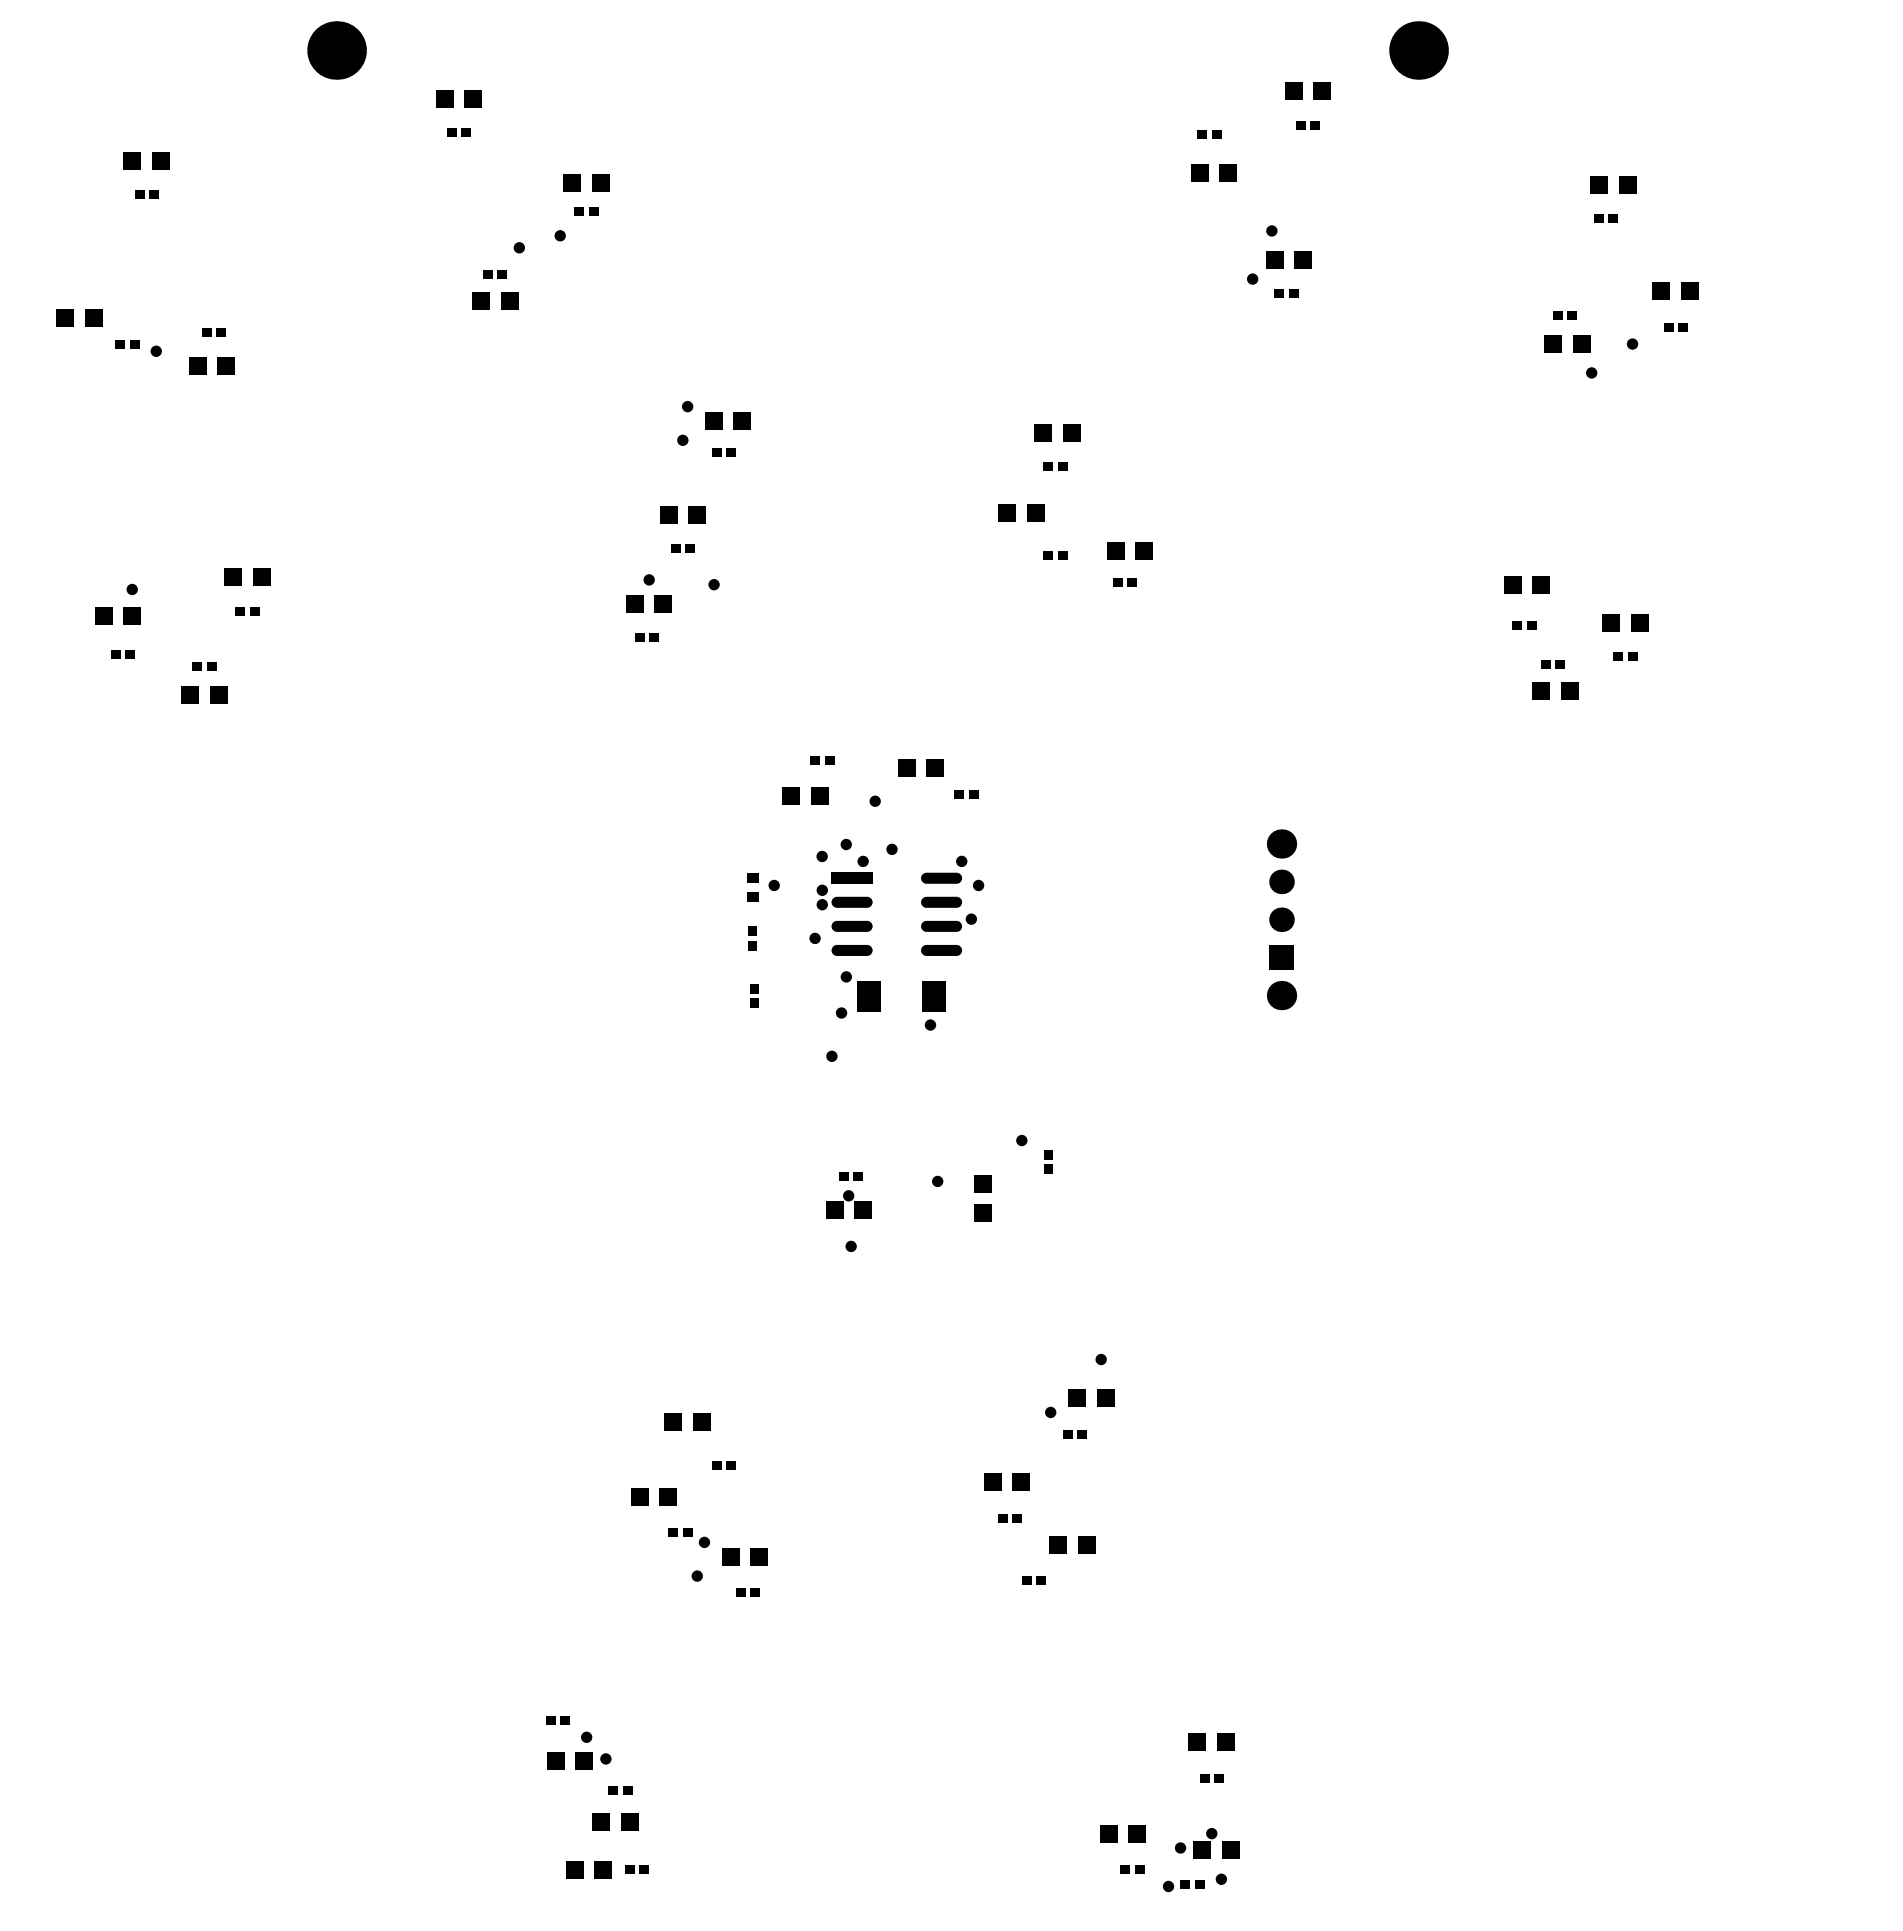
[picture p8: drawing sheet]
<svg xmlns="http://www.w3.org/2000/svg" width="167mm" height="170mm" viewBox="0 0 167 170" stroke-linecap="round" stroke-linejoin="round" font-family="sans-serif">
<g fill="#000">
<path d="M73.3 78.9l.3-.1v.5h-.5v-.3zM73.1 79.3h.5v.5l-.3-.1-.2-.2zM76.2 78.8l.2 .1 .2 .1 .1 .3h-.5zM76.2 79.3h.5a.48 .48 0 0 1-.5 .5zM81.2 76.8l.2-.1v.5h-.5l.1-.3zM80.9 77.2h.5v.5l-.2-.1-.2-.2zM81.2 78.9l.2-.1v.5h-.5l.1-.3zM80.9 79.3h.5v.5l-.2-.1-.2-.2zM84.1 76.7l.2 .1 .2 .1v.3h-.4zM84.1 77.2h.4v.2l-.2 .2-.2 .1zM84.1 78.8l.2 .1 .2 .1v.3h-.4zM84.1 79.3h.4v.2l-.2 .2-.2 .1z"/>
<path d="M73.3 83.1l.3-.1v.5h-.5v-.2zM73.1 83.5h.5v.5l-.3-.1-.2-.1zM73.3 81l.3-.1v.5h-.5v-.2zM73.1 81.4h.5v.5l-.3-.1-.2-.1zM76.2 83l.2 .1 .2 .2 .1 .2h-.5zM76.2 83.5h.5a.48 .48 0 0 1-.5 .5zM76.2 80.9l.2 .1 .2 .2 .1 .2h-.5zM76.2 81.4h.5a.48 .48 0 0 1-.5 .5zM81.2 81l.2-.1v.5h-.5l.1-.2zM80.9 81.4h.5v.5l-.2-.1-.2-.1zM81.2 83.1l.2-.1v.5h-.5l.1-.2zM80.9 83.5h.5v.5l-.2-.1-.2-.1z"/>
<path d="M84.1 80.9l.2 .1 .2 .2v.2h-.4zM84.1 81.4h.4v.3l-.2 .1-.2 .1zM84.1 83l.2 .1 .2 .2v.2h-.4zM84.1 83.5h.4v.3l-.2 .1-.2 .1z"/>
<circle cx="29.6" cy="4.4" r="2.58"/>
<circle cx="124.7" cy="4.4" r="2.58"/>
<circle cx="13.7" cy="30.9" r=".5"/>
<circle cx="45.6" cy="21.8" r=".5"/>
<circle cx="49.2" cy="20.7" r=".5"/>
<circle cx="60" cy="38.7" r=".5"/>
<circle cx="60.4" cy="35.7" r=".5"/>
<circle cx="110.1" cy="24.5" r=".5"/>
<circle cx="111.8" cy="20.3" r=".5"/>
<circle cx="139.9" cy="32.8" r=".5"/>
<circle cx="143.5" cy="30.2" r=".5"/>
<circle cx="11.6" cy="51.8" r=".5"/>
<circle cx="57" cy="51" r=".5"/>
<circle cx="62.7" cy="51.4" r=".5"/>
<circle cx="68" cy="77.8" r=".5"/>
<circle cx="72.2" cy="75.3" r=".5"/>
<circle cx="72.3" cy="78.2" r=".5"/>
<circle cx="72.3" cy="79.5" r=".5"/>
<circle cx="74.4" cy="74.2" r=".5"/>
<circle cx="75.8" cy="75.7" r=".5"/>
<circle cx="76.9" cy="70.4" r=".5"/>
<circle cx="78.4" cy="74.6" r=".5"/>
<circle cx="84.5" cy="75.7" r=".5"/>
<circle cx="86" cy="77.8" r=".5"/>
<circle cx="112.6" cy="74.2" r="1.29"/>
<circle cx="112.6" cy="77.5" r="1.08"/>
<circle cx="71.6" cy="82.5" r=".5"/>
<circle cx="73.1" cy="92.8" r=".5"/>
<circle cx="73.9" cy="89" r=".5"/>
<circle cx="74.4" cy="85.8" r=".5"/>
<circle cx="81.8" cy="90.1" r=".5"/>
<circle cx="85.4" cy="80.8" r=".5"/>
<circle cx="112.6" cy="80.8" r="1.08"/>
<circle cx="112.6" cy="87.5" r="1.29"/>
<circle cx="74.6" cy="105.1" r=".5"/>
<circle cx="74.8" cy="109.5" r=".5"/>
<circle cx="82.4" cy="103.8" r=".5"/>
<circle cx="89.8" cy="100.2" r=".5"/>
<circle cx="96.8" cy="119.5" r=".5"/>
<circle cx="61.3" cy="138.5" r=".5"/>
<circle cx="61.9" cy="135.5" r=".5"/>
<circle cx="92.3" cy="124.1" r=".5"/>
<circle cx="51.5" cy="152.7" r=".5"/>
<circle cx="53.2" cy="154.6" r=".5"/>
<circle cx="102.7" cy="165.8" r=".5"/>
<circle cx="103.7" cy="162.4" r=".5"/>
<circle cx="106.5" cy="161.1" r=".5"/>
<circle cx="107.3" cy="165.1" r=".5"/>
</g>
<g fill="#000">
<path d="M11.8 16.7h.9v.8h-.9z" fill-rule="evenodd"/>
<path d="M10.9 13.4h1.5v1.5h-1.5z" fill-rule="evenodd"/>
<path d="M13.1 16.7h.8v.8h-.8z" fill-rule="evenodd"/>
<path d="M13.4 13.4h1.5v1.5h-1.5z" fill-rule="evenodd"/>
<path d="M39.3 11.2h.9v.8h-.9z" fill-rule="evenodd"/>
<path d="M38.3 7.9h1.5v1.5h-1.5z" fill-rule="evenodd"/>
<path d="M40.6 11.2h.8v.8h-.8z" fill-rule="evenodd"/>
<path d="M40.8 7.9h1.5v1.5h-1.5z" fill-rule="evenodd"/>
<path d="M50.5 18.2h.8v.8h-.8z" fill-rule="evenodd"/>
<path d="M49.6 15.3h1.5v1.5h-1.5z" fill-rule="evenodd"/>
<path d="M51.8 18.2h.8v.8h-.8z" fill-rule="evenodd"/>
<path d="M52 15.3h1.5v1.5h-1.5z" fill-rule="evenodd"/>
<path d="M105.2 11.4h.9v.8h-.9z" fill-rule="evenodd"/>
<path d="M104.7 14.5h1.5v1.5h-1.5z" fill-rule="evenodd"/>
<path d="M106.5 11.4h.8v.8h-.8z" fill-rule="evenodd"/>
<path d="M107.2 14.5h1.5v1.5h-1.5z" fill-rule="evenodd"/>
<path d="M113.9 10.6h.8v.8h-.8z" fill-rule="evenodd"/>
<path d="M112.9 7.3h1.5v1.5h-1.5z" fill-rule="evenodd"/>
<path d="M115.1 10.6h.9v.8h-.9z" fill-rule="evenodd"/>
<path d="M115.4 7.3h1.5v1.5h-1.5z" fill-rule="evenodd"/>
<path d="M139.8 15.5h1.5v1.5h-1.5z" fill-rule="evenodd"/>
<path d="M140.1 18.8h.8v.8h-.8z" fill-rule="evenodd"/>
<path d="M141.3 18.8h.9v.8h-.9z" fill-rule="evenodd"/>
<path d="M142.3 15.5h1.5v1.5h-1.5z" fill-rule="evenodd"/>
<path d="M5 27.2h1.5v1.5h-1.5z" fill-rule="evenodd"/>
<path d="M7.5 27.2h1.5v1.5h-1.5z" fill-rule="evenodd"/>
<path d="M10.1 29.8h.9v.8h-.9z" fill-rule="evenodd"/>
<path d="M11.4 29.8h.9v.8h-.9z" fill-rule="evenodd"/>
<path d="M17.7 28.8h.9v.8h-.9z" fill-rule="evenodd"/>
<path d="M16.6 31.4h1.5v1.5h-1.5z" fill-rule="evenodd"/>
<path d="M19 28.8h.9v.8h-.9z" fill-rule="evenodd"/>
<path d="M19.1 31.4h1.5v1.5h-1.5z" fill-rule="evenodd"/>
<path d="M42.5 23.7h.8v.8h-.8z" fill-rule="evenodd"/>
<path d="M41.5 25.7h1.5v1.5h-1.5z" fill-rule="evenodd"/>
<path d="M43.7 23.7h.9v.8h-.9z" fill-rule="evenodd"/>
<path d="M44 25.7h1.5v1.5h-1.5z" fill-rule="evenodd"/>
<path d="M62.5 39.4h.9v.7h-.9z" fill-rule="evenodd"/>
<path d="M62 36.3h1.5v1.5h-1.5z" fill-rule="evenodd"/>
<path d="M63.8 39.4h.9v.7h-.9z" fill-rule="evenodd"/>
<path d="M64.5 36.3h1.5v1.5h-1.5z" fill-rule="evenodd"/>
<path d="M90.9 37.3h1.5v1.5h-1.5z" fill-rule="evenodd"/>
<path d="M93.4 37.3h1.5v1.5h-1.5z" fill-rule="evenodd"/>
<path d="M112 25.4h.8v.8h-.8z" fill-rule="evenodd"/>
<path d="M111.2 22.1h1.5v1.5h-1.5z" fill-rule="evenodd"/>
<path d="M113.2 25.4h.9v.8h-.9z" fill-rule="evenodd"/>
<path d="M113.7 22.1h1.5v1.5h-1.5z" fill-rule="evenodd"/>
<path d="M136.5 27.3h.8v.8h-.8z" fill-rule="evenodd"/>
<path d="M135.8 29.5h1.4v1.5h-1.4z" fill-rule="evenodd"/>
<path d="M137.7 27.3h.9v.8h-.9z" fill-rule="evenodd"/>
<path d="M138.2 29.5h1.5v1.5h-1.5z" fill-rule="evenodd"/>
<path d="M146.2 28.4h.9v.7h-.9z" fill-rule="evenodd"/>
<path d="M145.2 24.8h1.5v1.5h-1.5z" fill-rule="evenodd"/>
<path d="M147.5 28.4h.8v.7h-.8z" fill-rule="evenodd"/>
<path d="M147.7 24.8h1.5v1.5h-1.5z" fill-rule="evenodd"/>
<path d="M9.7 57.1h.9v.8h-.9z" fill-rule="evenodd"/>
<path d="M8.4 53.4h1.5v1.5h-1.5z" fill-rule="evenodd"/>
<path d="M11 57.1h.8v.8h-.8z" fill-rule="evenodd"/>
<path d="M10.9 53.4h1.5v1.5h-1.5z" fill-rule="evenodd"/>
<path d="M16.9 58.2h.9v.8h-.9z" fill-rule="evenodd"/>
<path d="M18.2 58.2h.8v.8h-.8z" fill-rule="evenodd"/>
<path d="M20.7 53.3h.9v.8h-.9z" fill-rule="evenodd"/>
<path d="M19.7 50h1.5v1.5h-1.5z" fill-rule="evenodd"/>
<path d="M22 53.3h.8v.8h-.8z" fill-rule="evenodd"/>
<path d="M22.2 50h1.5v1.5h-1.5z" fill-rule="evenodd"/>
<path d="M55 52.3h1.5v1.5h-1.5z" fill-rule="evenodd"/>
<path d="M55.8 55.6h.8v.8h-.8z" fill-rule="evenodd"/>
<path d="M57.5 52.3h1.5v1.5h-1.5z" fill-rule="evenodd"/>
<path d="M57 55.6h.9v.8h-.9z" fill-rule="evenodd"/>
<path d="M58 44.5h1.5v1.5h-1.5z" fill-rule="evenodd"/>
<path d="M58.9 47.8h.9v.8h-.9z" fill-rule="evenodd"/>
<path d="M60.5 44.5h1.5v1.5h-1.5z" fill-rule="evenodd"/>
<path d="M60.2 47.8h.9v.8h-.9z" fill-rule="evenodd"/>
<path d="M87.8 44.3h1.5v1.5h-1.5z" fill-rule="evenodd"/>
<path d="M91.7 40.6h.8v.8h-.8z" fill-rule="evenodd"/>
<path d="M91.7 48.4h.9v.8h-.9z" fill-rule="evenodd"/>
<path d="M90.3 44.3h1.5v1.5h-1.5z" fill-rule="evenodd"/>
<path d="M92.9 40.6h.9v.8h-.9z" fill-rule="evenodd"/>
<path d="M93 48.4h.8v.8h-.8z" fill-rule="evenodd"/>
<path d="M97.8 50.8h.9v.8h-.9z" fill-rule="evenodd"/>
<path d="M97.3 47.7h1.5v1.5h-1.5z" fill-rule="evenodd"/>
<path d="M99.1 50.8h.8v.8h-.8z" fill-rule="evenodd"/>
<path d="M99.8 47.7h1.5v1.5h-1.5z" fill-rule="evenodd"/>
<path d="M132.9 54.6h.8v.8h-.8z" fill-rule="evenodd"/>
<path d="M132.2 50.6h1.5v1.5h-1.5z" fill-rule="evenodd"/>
<path d="M134.2 54.6h.8v.8h-.8z" fill-rule="evenodd"/>
<path d="M135.4 58h.9v.8h-.9z" fill-rule="evenodd"/>
<path d="M134.7 50.6h1.5v1.5h-1.5z" fill-rule="evenodd"/>
<path d="M136.7 58h.8v.8h-.8z" fill-rule="evenodd"/>
<path d="M141.8 57.3h.8v.8h-.8z" fill-rule="evenodd"/>
<path d="M140.8 54h1.5v1.5h-1.5z" fill-rule="evenodd"/>
<path d="M143 57.3h.9v.8h-.9z" fill-rule="evenodd"/>
<path d="M143.3 54h1.5v1.5h-1.5z" fill-rule="evenodd"/>
<path d="M16 60.4h1.5v1.5h-1.5z" fill-rule="evenodd"/>
<path d="M18.5 60.4h1.5v1.5h-1.5z" fill-rule="evenodd"/>
<path d="M65.6 78.4h1v.9h-1z" fill-rule="evenodd"/>
<path d="M65.6 76.8h1v.8h-1z" fill-rule="evenodd"/>
<path d="M68.8 69.2h1.5v1.5h-1.5z" fill-rule="evenodd"/>
<path d="M71.3 69.2h1.5v1.5h-1.5z" fill-rule="evenodd"/>
<path d="M71.2 66.4h.9v.8h-.9z" fill-rule="evenodd"/>
<path d="M73.1 76.7h3.6v1h-3.6z" fill-rule="evenodd"/>
<path d="M72.5 66.4h.8v.8h-.8z" fill-rule="evenodd"/>
<path d="M73.6 78.8h2.6l.5 .5-.5 .5h-2.6l-.5-.5z" fill-rule="evenodd"/>
<path d="M78.9 66.7h1.5v1.5h-1.5z" fill-rule="evenodd"/>
<path d="M81.4 66.7h1.5v1.5h-1.5z" fill-rule="evenodd"/>
<path d="M81.4 76.7h2.7l.4 .5-.4 .5h-2.7l-.5-.5z" fill-rule="evenodd"/>
<path d="M81.4 78.8h2.7l.4 .5-.4 .5h-2.7l-.5-.5z" fill-rule="evenodd"/>
<path d="M83.9 69.4h.8v.8h-.8z" fill-rule="evenodd"/>
<path d="M85.1 69.4h.9v.8h-.9z" fill-rule="evenodd"/>
<path d="M134.7 59.9h1.5v1.5h-1.5z" fill-rule="evenodd"/>
<path d="M137.2 59.9h1.5v1.5h-1.5z" fill-rule="evenodd"/>
<path d="M65.7 82.7h.8v.8h-.8z" fill-rule="evenodd"/>
<path d="M65.7 81.4h.8v.9h-.8z" fill-rule="evenodd"/>
<path d="M65.9 87.7h.8v.9h-.8z" fill-rule="evenodd"/>
<path d="M65.9 86.5h.8v.8h-.8z" fill-rule="evenodd"/>
<path d="M73.6 83h2.6l.5 .5-.5 .5h-2.6l-.5-.5z" fill-rule="evenodd"/>
<path d="M73.6 80.9h2.6l.5 .5-.5 .5h-2.6l-.5-.5z" fill-rule="evenodd"/>
<path d="M75.4 86.2h2v2.7h-2z" fill-rule="evenodd"/>
<path d="M81 86.2h2.1v2.7h-2.1z" fill-rule="evenodd"/>
<path d="M81.4 80.9h2.7l.4 .5-.4 .5h-2.7l-.5-.5z" fill-rule="evenodd"/>
<path d="M81.4 83h2.7l.4 .5-.4 .5h-2.7l-.5-.5z" fill-rule="evenodd"/>
<path d="M111.5 83.1h2.2v2.1h-2.2z" fill-rule="evenodd"/>
<path d="M73.7 103h.9v.8h-.9z" fill-rule="evenodd"/>
<path d="M72.6 105.6h1.5v1.5h-1.5z" fill-rule="evenodd"/>
<path d="M75 103h.9v.8h-.9z" fill-rule="evenodd"/>
<path d="M75.1 105.6h1.5v1.5h-1.5z" fill-rule="evenodd"/>
<path d="M85.7 105.8h1.5v1.5h-1.5z" fill-rule="evenodd"/>
<path d="M85.7 103.3h1.5v1.5h-1.5z" fill-rule="evenodd"/>
<path d="M91.7 102.3h.8v.9h-.8z" fill-rule="evenodd"/>
<path d="M91.7 101.1h.8v.8h-.8z" fill-rule="evenodd"/>
<path d="M55.4 130.8h1.5v1.5h-1.5z" fill-rule="evenodd"/>
<path d="M58.4 124.2h1.5v1.5h-1.5z" fill-rule="evenodd"/>
<path d="M57.9 130.8h1.5v1.5h-1.5z" fill-rule="evenodd"/>
<path d="M58.7 134.3h.9v.8h-.9z" fill-rule="evenodd"/>
<path d="M60 134.3h.8v.8h-.8z" fill-rule="evenodd"/>
<path d="M60.9 124.2h1.5v1.5h-1.5z" fill-rule="evenodd"/>
<path d="M62.5 128.4h.9v.8h-.9z" fill-rule="evenodd"/>
<path d="M63.8 128.4h.9v.8h-.9z" fill-rule="evenodd"/>
<path d="M64.7 139.6h.8v.8h-.8z" fill-rule="evenodd"/>
<path d="M63.5 136.1h1.5v1.5h-1.5z" fill-rule="evenodd"/>
<path d="M65.9 139.6h.9v.8h-.9z" fill-rule="evenodd"/>
<path d="M66 136.1h1.5v1.5h-1.5z" fill-rule="evenodd"/>
<path d="M86.5 129.5h1.5v1.5h-1.5z" fill-rule="evenodd"/>
<path d="M87.7 133h.8v.8h-.8z" fill-rule="evenodd"/>
<path d="M89 129.5h1.5v1.5h-1.5z" fill-rule="evenodd"/>
<path d="M88.9 133h.9v.8h-.9z" fill-rule="evenodd"/>
<path d="M89.8 138.5h.8v.8h-.8z" fill-rule="evenodd"/>
<path d="M91.1 138.5h.8v.8h-.8z" fill-rule="evenodd"/>
<path d="M92.2 135h1.5v1.5h-1.5z" fill-rule="evenodd"/>
<path d="M93.4 125.6h.8v.8h-.8z" fill-rule="evenodd"/>
<path d="M93.9 122.1h1.5v1.5h-1.5z" fill-rule="evenodd"/>
<path d="M94.6 125.6h.9v.8h-.9z" fill-rule="evenodd"/>
<path d="M94.7 135h1.5v1.5h-1.5z" fill-rule="evenodd"/>
<path d="M96.4 122.1h1.5v1.5h-1.5z" fill-rule="evenodd"/>
<path d="M48.1 154h1.5v1.5h-1.5z" fill-rule="evenodd"/>
<path d="M48 150.8h.8v.8h-.8z" fill-rule="evenodd"/>
<path d="M49.2 150.8h.9v.8h-.9z" fill-rule="evenodd"/>
<path d="M50.6 154h1.5v1.5h-1.5z" fill-rule="evenodd"/>
<path d="M53.5 156.9h.8v.8h-.8z" fill-rule="evenodd"/>
<path d="M54.7 156.9h.9v.8h-.9z" fill-rule="evenodd"/>
<path d="M104.5 152.3h1.5v1.5h-1.5z" fill-rule="evenodd"/>
<path d="M105.4 155.9h.9v.8h-.9z" fill-rule="evenodd"/>
<path d="M107 152.3h1.5v1.5h-1.5z" fill-rule="evenodd"/>
<path d="M106.7 155.9h.8v.8h-.8z" fill-rule="evenodd"/>
<path d="M49.8 163.5h1.5v1.5h-1.5z" fill-rule="evenodd"/>
<path d="M52.1 159.3h1.5v1.5h-1.5z" fill-rule="evenodd"/>
<path d="M52.3 163.5h1.5v1.5h-1.5z" fill-rule="evenodd"/>
<path d="M54.9 163.9h.9v.8h-.9z" fill-rule="evenodd"/>
<path d="M54.6 159.3h1.5v1.5h-1.5z" fill-rule="evenodd"/>
<path d="M56.2 163.9h.8v.8h-.8z" fill-rule="evenodd"/>
<path d="M96.7 160.4h1.5v1.5h-1.5z" fill-rule="evenodd"/>
<path d="M99.2 160.4h1.5v1.5h-1.5z" fill-rule="evenodd"/>
<path d="M98.5 163.9h.8v.8h-.8z" fill-rule="evenodd"/>
<path d="M99.7 163.9h.9v.8h-.9z" fill-rule="evenodd"/>
<path d="M103.7 165.2h.9v.8h-.9z" fill-rule="evenodd"/>
<path d="M104.9 161.9h1.5v1.5h-1.5z" fill-rule="evenodd"/>
<path d="M105 165.2h.9v.8h-.9z" fill-rule="evenodd"/>
<path d="M107.4 161.9h1.5v1.5h-1.5z" fill-rule="evenodd"/>
</g>
</svg>
